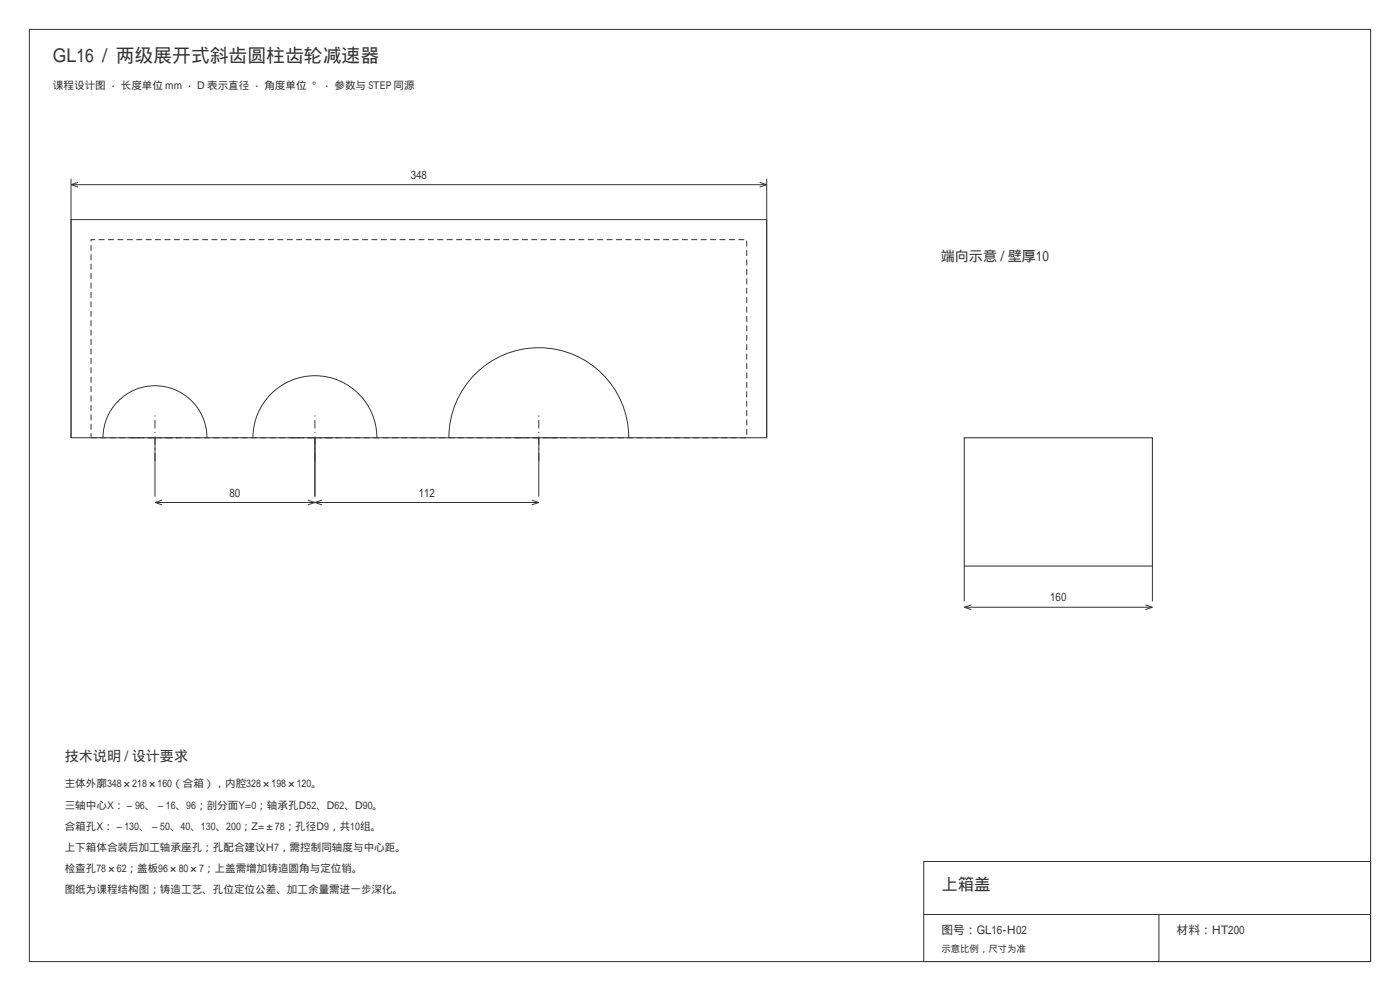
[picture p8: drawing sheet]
<svg xmlns="http://www.w3.org/2000/svg" width="420mm" height="297mm" viewBox="0 0 420 297" stroke-linecap="round" stroke-linejoin="round" font-family="sans-serif">
<defs><g id="words">
<text font-size="5.6" fill="#263c36" x="15.9" y="18.7">GL16 / 两级展开式斜齿圆柱齿轮减速器</text>
<text font-size="4.9" fill="#263c36" x="282.4" y="266.7">上箱盖</text>
<g font-size="4.2" fill="#263c36">
<text x="282.2" y="78.3">端向示意 / 壁厚10</text>
<text x="19.4" y="228.2">技术说明 / 设计要求</text>
</g>
<g font-size="3.5" fill="#263c36">
<text x="123.2" y="53.6">348</text>
<text x="68.9" y="148.8">80</text>
<text x="125.6" y="148.8">112</text>
<text x="315.1" y="180.2">160</text>
<text x="282.4" y="280.1">图号：GL16-H02</text>
<text x="353" y="280.1">材料：HT200</text>
</g>
<g font-size="3.2" fill="#263c36">
<text x="15.9" y="26.8">课程设计图 · 长度单位 mm · D 表示直径 · 角度单位 ° · 参数与 STEP 同源</text>
<text x="19.4" y="236">主体外廓348×218×160（合箱），内腔328×198×120。</text>
<text x="19.4" y="242.3">三轴中心X：−96、−16、96；剖分面Y=0；轴承孔D52、D62、D90。</text>
<text x="19.4" y="248.7">合箱孔X：−130、−50、40、130、200；Z=±78；孔径D9，共10组。</text>
<text x="19.4" y="255">上下箱体合装后加工轴承座孔；孔配合建议H7，需控制同轴度与中心距。</text>
<text x="19.4" y="261.4">检查孔78×62；盖板96×80×7；上盖需增加铸造圆角与定位销。</text>
<text x="19.4" y="267.7">图纸为课程结构图；铸造工艺、孔位定位公差、加工余量需进一步深化。</text>
</g>
<text font-size="2.8" fill="#263c36" x="282.4" y="285.4">示意比例，尺寸为准</text>
</g></defs>
<g fill="none" stroke="#263c36" stroke-width=".3">
<path d="M8.8 8.8h402.4v279.4h-402.4zM21.3 53.6v77.6M21.3 55.3h208.7M21.3 55.3l2.1 .8M23.4 54.6l-2.1 .7M227.9 54.6l2.1 .7M230 53.6v77.6M230 55.3l-2.1 .8M21.3 65.8h208.7v65.4h-208.7zM30.9 131.2a15.6 15.6 0 0 1 15.6-15.6 15.6 15.6 0 0 1 15.6 15.6M46.5 131.2v17.6M75.9 131.2a18.6 18.6 0 0 1 18.6-18.6 18.6 18.6 0 0 1 18.6 18.6"/>
<path d="M94.5 131.2v17.6M134.7 131.2a27 27 0 0 1 26.9-27 27 27 0 0 1 27 27M161.6 131.2v17.6M46.5 150.6h115.1M46.5 150.6l2.1 .7M48.6 149.9l-2.1 .7M92.4 149.9l4.2 1.4M96.6 149.9l-4.2 1.4M159.5 149.9l2.1 .7M161.6 150.6l-2.1 .7M289.3 169.6v10.6M345.7 169.6v10.6"/>
<path d="M289.3 182h56.4M289.3 182l2.1 .7M291.4 181.3l-2.1 .7M343.6 181.3l2.1 .7M345.7 182l-2.1 .7M277.1 258.2h134.1v30h-134.1zM277.1 274.1h134.1M347.7 274.1v14.1"/>
</g>
<path d="M27.3 71.8h196.7v59.4h-196.7z" fill="none" stroke="#263c36" stroke-width=".3" stroke-dasharray="1.8 1.1" stroke-linecap="butt"/>
<path d="M39.4 131.2h14.2M46.5 138.3v-14.2M87.4 131.2h14.1M94.5 138.3v-14.2M154.6 131.2h14.1M161.6 138.3v-14.2" fill="none" stroke="#263c36" stroke-width=".3" stroke-dasharray="2.5 1.1 .4 1.1" stroke-linecap="butt"/>
<path d="M289.3 131.2h56.4v38.4h-56.4z" fill="none" stroke="#263c36" stroke-width=".32"/>
<use href="#words"/>
</svg>
